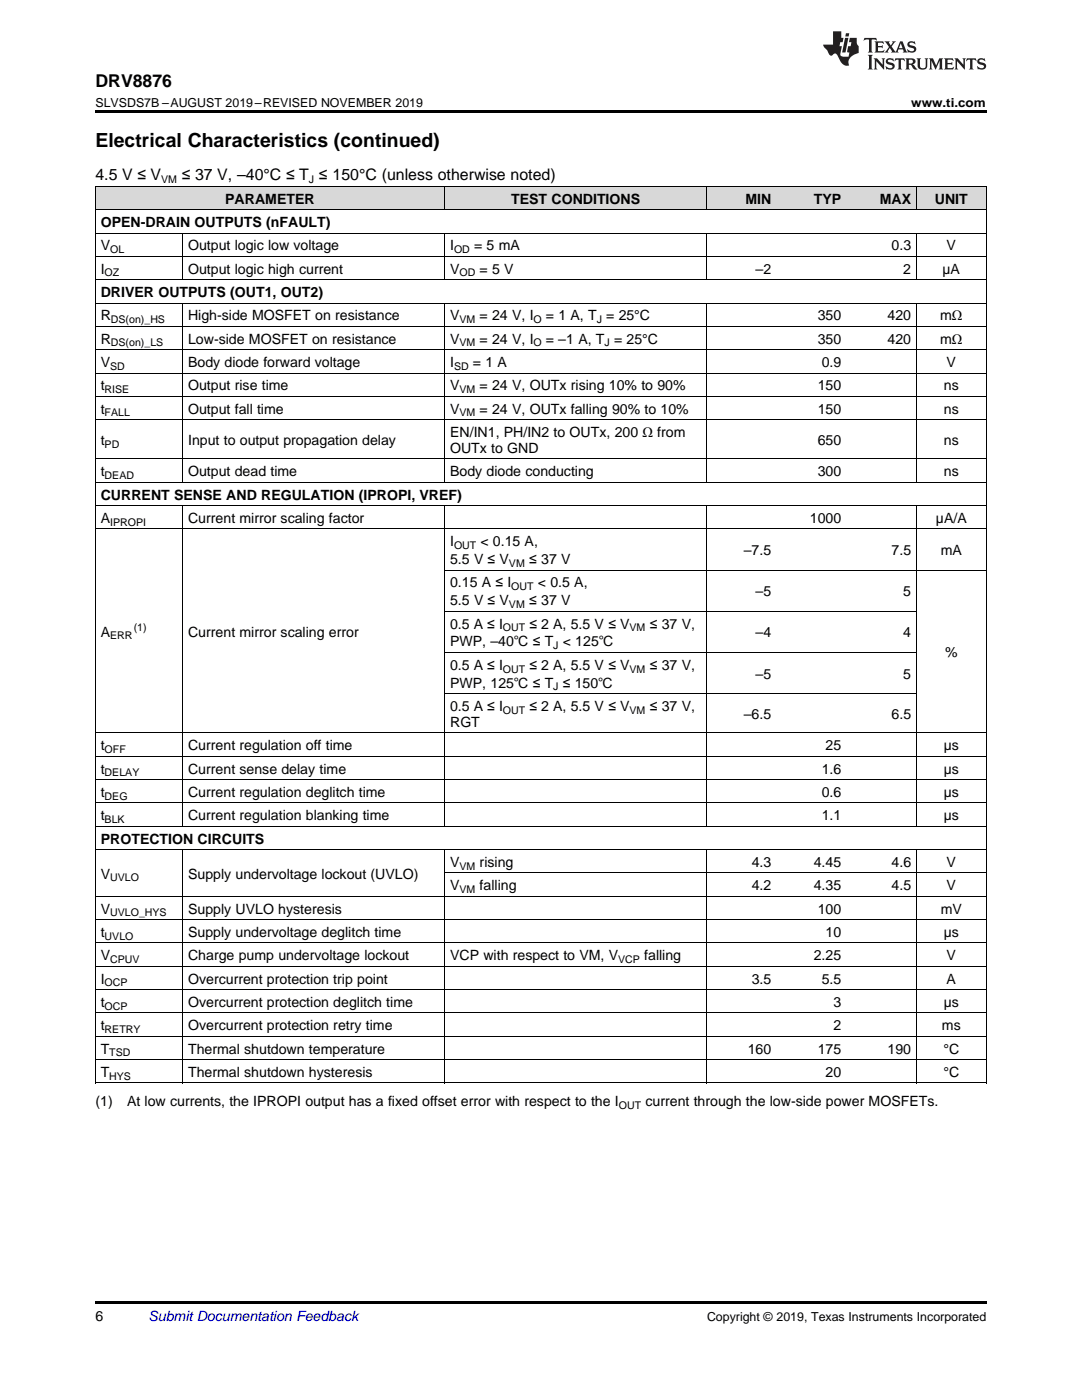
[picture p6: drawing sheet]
<svg xmlns="http://www.w3.org/2000/svg" width="216mm" height="279mm" viewBox="0 0 216 279" stroke-linecap="round" stroke-linejoin="round" font-family="sans-serif">
<defs><g id="words">
<text font-size="3.9" x="19" y="29.3">Electrical Characteristics (continued)</text>
<text font-size="3.5" x="19" y="17.3">DRV8876</text>
<g font-size="3.2">
<text x="19" y="36">4.5 V ≤ V</text>
<text x="36.3" y="36">≤ 37 V, –40°C ≤ T ≤ 150°C (unless otherwise noted)</text>
</g>
<g font-size="2.8">
<text x="44.9" y="40.6">PARAMETER</text>
<text x="102" y="40.6">TEST CONDITIONS</text>
<text x="148.7" y="40.6">MIN</text>
<text x="162.4" y="40.6">TYP</text>
<text x="175.5" y="40.6">MAX</text>
<text x="186.5" y="40.6">UNIT</text>
<text x="20.1" y="45.3">OPEN-DRAIN OUTPUTS (nFAULT)</text>
<text x="20.1" y="50">V</text>
<text x="37.5" y="50">Output logic low voltage</text>
<text x="89.8" y="50">I</text>
<text x="94.6" y="50">= 5 mA</text>
<text x="177.9" y="50">0.3</text>
<text x="188.9" y="50">V</text>
<text x="20.1" y="54.6">I</text>
<text x="20.1" y="59.3">DRIVER OUTPUTS (OUT1, OUT2)</text>
<text x="37.5" y="54.6">Output logic high current</text>
<text x="89.8" y="54.6">V</text>
<text x="95.7" y="54.6">= 5 V</text>
<text x="150.8" y="54.6">–2</text>
<text x="180.2" y="54.6">2</text>
<text x="188.1" y="54.6">µA</text>
<text x="20.1" y="63.9">R</text>
<text x="37.5" y="63.9">High-side MOSFET on resistance</text>
<text x="89.8" y="63.9">V</text>
<text x="95.7" y="63.9">= 24 V, I</text>
<text x="108.9" y="63.9">= 1 A, T = 25°C</text>
<text x="163.2" y="63.9">350</text>
<text x="177.1" y="63.9">420</text>
<text x="187.6" y="63.9">mΩ</text>
<text x="20.1" y="68.6">R</text>
<text x="37.5" y="68.6">Low-side MOSFET on resistance</text>
<text x="89.8" y="68.6">V</text>
<text x="95.7" y="68.6">= 24 V, I</text>
<text x="108.9" y="68.6">= –1 A, T = 25°C</text>
<text x="163.2" y="68.6">350</text>
<text x="177.1" y="68.6">420</text>
<text x="187.6" y="68.6">mΩ</text>
<text x="20.1" y="73.2">V</text>
<text x="20.1" y="77.9">t</text>
<text x="37.5" y="73.2">Body diode forward voltage</text>
<text x="37.5" y="77.9">Output rise time</text>
<text x="89.8" y="73.2">I</text>
<text x="89.8" y="77.9">V</text>
<text x="94.4" y="73.2">= 1 A</text>
<text x="95.7" y="77.9">= 24 V, OUTx rising 10% to 90%</text>
<text x="163.2" y="77.9">150</text>
<text x="164" y="73.2">0.9</text>
<text x="188.3" y="77.9">ns</text>
<text x="188.9" y="73.2">V</text>
<text x="20.1" y="82.5">t</text>
<text x="37.5" y="82.5">Output fall time</text>
<text x="89.8" y="82.5">V</text>
<text x="95.7" y="82.5">= 24 V, OUTx falling 90% to 10%</text>
<text x="163.2" y="82.5">150</text>
<text x="188.3" y="82.5">ns</text>
<text x="20.1" y="88.8">t</text>
<text x="37.5" y="88.8">Input to output propagation delay</text>
<text x="89.8" y="87.2">EN/IN1, PH/IN2 to OUTx, 200 Ω from</text>
<text x="163.2" y="88.8">650</text>
<text x="188.3" y="88.8">ns</text>
<text x="20.1" y="95">t</text>
<text x="37.5" y="95">Output dead time</text>
<text x="89.8" y="90.4">OUTx to GND</text>
<text x="89.8" y="95">Body diode conducting</text>
<text x="163.2" y="95">300</text>
<text x="188.3" y="95">ns</text>
<text x="20.1" y="99.7">CURRENT SENSE AND REGULATION (IPROPI, VREF)</text>
<text x="20.1" y="104.4">A</text>
<text x="37.5" y="104.4">Current mirror scaling factor</text>
<text x="161.6" y="104.4">1000</text>
<text x="186.8" y="104.4">µA/A</text>
<text x="89.8" y="109">I</text>
<text x="89.8" y="112.6">5.5 V ≤ V</text>
<text x="95.9" y="109">&lt; 0.15 A,</text>
<text x="105.6" y="112.6">≤ 37 V</text>
<text x="148.4" y="110.8">–7.5</text>
<text x="177.9" y="110.8">7.5</text>
<text x="187.7" y="110.8">mA</text>
<text x="89.8" y="117.2">0.15 A ≤ I</text>
<text x="107.3" y="117.2">&lt; 0.5 A,</text>
<text x="150.8" y="119">–5</text>
<text x="180.2" y="119">5</text>
<text x="89.8" y="120.8">5.5 V ≤ V</text>
<text x="89.8" y="125.4">0.5 A ≤ I</text>
<text x="105.6" y="120.8">≤ 37 V</text>
<text x="105.6" y="125.4">≤ 2 A, 5.5 V ≤ V</text>
<text x="129.6" y="125.4">≤ 37 V,</text>
<text x="20.1" y="127">A</text>
<text x="37.5" y="127">Current mirror scaling error</text>
<text x="89.8" y="129">PWP, –40℃ ≤ T &lt; 125℃</text>
<text x="150.8" y="127.2">–4</text>
<text x="180.2" y="127.2">4</text>
<text x="188.6" y="131.1">%</text>
<text x="89.8" y="133.7">0.5 A ≤ I</text>
<text x="89.8" y="137.2">PWP, 125℃ ≤ T ≤ 150℃</text>
<text x="105.6" y="133.7">≤ 2 A, 5.5 V ≤ V</text>
<text x="129.6" y="133.7">≤ 37 V,</text>
<text x="150.8" y="135.4">–5</text>
<text x="180.2" y="135.4">5</text>
<text x="89.8" y="141.9">0.5 A ≤ I</text>
<text x="105.6" y="141.9">≤ 2 A, 5.5 V ≤ V</text>
<text x="129.6" y="141.9">≤ 37 V,</text>
<text x="148.4" y="143.5">–6.5</text>
<text x="177.9" y="143.5">6.5</text>
<text x="20.1" y="149.7">t</text>
<text x="37.5" y="149.7">Current regulation off time</text>
<text x="89.8" y="145.1">RGT</text>
<text x="164.7" y="149.7">25</text>
<text x="188.3" y="149.7">µs</text>
<text x="20.1" y="154.4">t</text>
<text x="37.5" y="154.4">Current sense delay time</text>
<text x="164" y="154.4">1.6</text>
<text x="188.3" y="154.4">µs</text>
<text x="20.1" y="159">t</text>
<text x="37.5" y="159">Current regulation deglitch time</text>
<text x="164" y="159">0.6</text>
<text x="188.3" y="159">µs</text>
<text x="20.1" y="163.7">t</text>
<text x="37.5" y="163.7">Current regulation blanking time</text>
<text x="164" y="163.7">1.1</text>
<text x="188.3" y="163.7">µs</text>
<text x="20.1" y="168.3">PROTECTION CIRCUITS</text>
<text x="89.8" y="173">V</text>
<text x="95.7" y="173">rising</text>
<text x="150" y="173">4.3</text>
<text x="162.4" y="173">4.45</text>
<text x="177.9" y="173">4.6</text>
<text x="188.9" y="173">V</text>
<text x="20.1" y="175.3">V</text>
<text x="37.5" y="175.3">Supply undervoltage lockout (UVLO)</text>
<text x="89.8" y="177.7">V</text>
<text x="95.7" y="177.7">falling</text>
<text x="150" y="177.7">4.2</text>
<text x="162.4" y="177.7">4.35</text>
<text x="177.9" y="177.7">4.5</text>
<text x="188.9" y="177.7">V</text>
<text x="20.1" y="182.3">V</text>
<text x="37.5" y="182.3">Supply UVLO hysteresis</text>
<text x="163.2" y="182.3">100</text>
<text x="187.7" y="182.3">mV</text>
<text x="20.1" y="187">t</text>
<text x="20.1" y="191.6">V</text>
<text x="37.5" y="187">Supply undervoltage deglitch time</text>
<text x="37.5" y="191.6">Charge pump undervoltage lockout</text>
<text x="89.8" y="191.6">VCP with respect to VM, V</text>
<text x="128.6" y="191.6">falling</text>
<text x="162.4" y="191.6">2.25</text>
<text x="164.7" y="187">10</text>
<text x="188.3" y="187">µs</text>
<text x="188.9" y="191.6">V</text>
<text x="20.1" y="196.3">I</text>
<text x="37.5" y="196.3">Overcurrent protection trip point</text>
<text x="150" y="196.3">3.5</text>
<text x="164" y="196.3">5.5</text>
<text x="188.9" y="196.3">A</text>
<text x="20.1" y="200.9">t</text>
<text x="37.5" y="200.9">Overcurrent protection deglitch time</text>
<text x="166.3" y="200.9">3</text>
<text x="188.3" y="200.9">µs</text>
<text x="20.1" y="205.6">t</text>
<text x="37.5" y="205.6">Overcurrent protection retry time</text>
<text x="166.3" y="205.6">2</text>
<text x="188" y="205.6">ms</text>
<text x="20.1" y="210.3">T</text>
<text x="20.1" y="214.9">T</text>
<text x="37.5" y="210.3">Thermal shutdown temperature</text>
<text x="37.5" y="214.9">Thermal shutdown hysteresis</text>
<text x="149.2" y="210.3">160</text>
<text x="163.2" y="210.3">175</text>
<text x="164.7" y="214.9">20</text>
<text x="177.1" y="210.3">190</text>
<text x="188.2" y="210.3">°C</text>
<text x="188.2" y="214.9">°C</text>
<text x="19" y="220.8">(1)</text>
<text x="25.4" y="220.8">At low currents, the IPROPI output has a fixed offset error with respect to the I</text>
<text x="128.8" y="220.8">current through the low-side power MOSFETs.</text>
<text x="19" y="263.6">6</text>
</g>
<text font-size="2.8" fill="#0000c8" x="29.6" y="263.6">Submit Documentation Feedback</text>
<g font-size="2.5">
<text x="19" y="21.4">SLVSDS7B –AUGUST 2019–REVISED NOVEMBER 2019</text>
<text x="181.8" y="21.4">www.ti.com</text>
<text x="141.1" y="263.6">Copyright © 2019, Texas Instruments Incorporated</text>
</g>
<g font-size="2.1">
<text x="32.2" y="36.6">VM</text>
<text x="61.6" y="36.6">J</text>
<text x="22" y="50.5">OL</text>
<text x="90.6" y="50.5">OD</text>
<text x="20.9" y="55.2">OZ</text>
<text x="91.7" y="55.2">OD</text>
<text x="22.1" y="64.5">DS(on)_HS</text>
<text x="91.7" y="64.5">VM</text>
<text x="106.5" y="64.5">O</text>
<text x="119.1" y="64.5">J</text>
<text x="22.1" y="69.1">DS(on)_LS</text>
<text x="91.7" y="69.1">VM</text>
<text x="106.5" y="69.1">O</text>
<text x="120.6" y="69.1">J</text>
<text x="22" y="73.8">SD</text>
<text x="90.6" y="73.8">SD</text>
<text x="20.9" y="78.5">RISE</text>
<text x="20.9" y="83.1">FALL</text>
<text x="91.7" y="78.5">VM</text>
<text x="91.7" y="83.1">VM</text>
<text x="20.9" y="89.4">PD</text>
<text x="20.9" y="95.6">DEAD</text>
<text x="22" y="104.9">IPROPI</text>
<text x="90.6" y="109.6">OUT</text>
<text x="101.6" y="113.1">VM</text>
<text x="102" y="117.8">OUT</text>
<text x="26.7" y="125.9">(1)</text>
<text x="101.6" y="121.4">VM</text>
<text x="22" y="127.6">ERR</text>
<text x="100.4" y="126">OUT</text>
<text x="110.4" y="129.6">J</text>
<text x="125.6" y="126">VM</text>
<text x="100.4" y="134.2">OUT</text>
<text x="110.4" y="137.8">J</text>
<text x="125.6" y="134.2">VM</text>
<text x="100.4" y="142.5">OUT</text>
<text x="125.6" y="142.5">VM</text>
<text x="20.9" y="150.3">OFF</text>
<text x="20.9" y="154.9">DELAY</text>
<text x="20.9" y="159.6">DEG</text>
<text x="20.9" y="164.3">BLK</text>
<text x="91.7" y="173.6">VM</text>
<text x="22" y="175.9">UVLO</text>
<text x="91.7" y="178.2">VM</text>
<text x="22" y="182.9">UVLO_HYS</text>
<text x="20.9" y="187.5">UVLO</text>
<text x="20.9" y="196.8">OCP</text>
<text x="22" y="192.2">CPUV</text>
<text x="123.4" y="192.2">VCP</text>
<text x="20.9" y="201.5">OCP</text>
<text x="20.9" y="206.2">RETRY</text>
<text x="21.8" y="210.8">TSD</text>
<text x="21.8" y="215.5">HYS</text>
<text x="123.5" y="221.3">OUT</text>
</g>
</g></defs>
<g fill="#d8d8d8">
<path d="M19 37.3h17.5v4.6h-17.5z"/>
<path d="M36.5 37.3h52.3v4.6h-52.3z"/>
<path d="M88.8 37.3h52.2v4.6h-52.2z"/>
<path d="M141 37.3h14v4.6h-14z"/>
<path d="M155 37.3h13.9v4.6h-13.9z"/>
<path d="M168.9 37.3h14v4.6h-14z"/>
<path d="M182.9 37.3h13.9v4.6h-13.9z"/>
</g>
<path d="M19 22h177.8v.5h-177.8zM19 259.7h177.8v.5h-177.8z" fill="#000"/>
<g fill="none" stroke="#000" stroke-width=".2">
<path d="M19 37.2h177.8M19.1 37.2v179M88.7 37.2v4.7M141 37.2v4.7M182.8 37.2v4.7M196.8 37.2v179M19 55.8h177.8M19 51.2h177.8M19 46.5h177.8M19 41.9h177.8M36.4 46.6v9.3M88.7 46.6v9.3"/>
<path d="M141 46.6v9.3M182.8 46.6v9.3M19 79.1h177.8M19 74.5h177.8M19 69.8h177.8M19 65.1h177.8M19 60.5h177.8M36.4 60.5v35.8M88.7 60.5v35.8M141 60.5v35.8M182.8 60.5v35.8M19 96.3h177.8"/>
<path d="M19 91.6h177.8M19 83.8h177.8M19 105.6h177.8M19 100.9h177.8M36.4 101v64M88.7 101v64M88.8 113.8h108M141 101v64M182.8 101v64M88.8 138.4h94.1M88.8 130.2h94.1M88.8 122h94.1"/>
<path d="M19 155.6h177.8M19 150.9h177.8M19 146.3h177.8M19 178.9h177.8M19 169.6h177.8M19 164.9h177.8M19 160.2h177.8M36.4 169.6v46.6M88.7 169.6v46.6M88.8 174.2h108M141 169.6v46.6M182.8 169.6v46.6"/>
<path d="M19 197.5h177.8M19 192.8h177.8M19 188.2h177.8M19 183.5h177.8M19 216.1h177.8M19 211.5h177.8M19 206.8h177.8M19 202.2h177.8"/>
</g>
<g fill="#231f20">
<path d="M172.5 7.6l-.1 .5 .4-.2h.6v.1v2.1l-.2 .4h.9l-.2-.4v-2.1l.1-.1h.5l.5 .2-.2-.5zM174.5 8.3l.2 .3v1.5l-.2 .4h1.8l.2-.6a1.04 1.04 0 0 1-1.3 .2v-.7h.6l.3 .2v-.6l-.3 .2h-.6v-.6l.8-.1 .4 .3-.2-.5zM176.5 8.3l.9 1.1-.9 1.1h.8l-.2-.2 .4-.7 .5 .7-.2 .2h1.5l-.2-.2 .2-.4h.9l.1 .4-.2 .2h1l-.3-.3-.7-1.9h-.5l-.9 2-.8-1 .9-1h-.8l.1 .3-.4 .5-.3-.6 .1-.2zM179.7 8.6l.4 1h-.7zM181.3 8.4a.63 .63 0 0 0-.2 .7 .63 .63 0 0 0 .6 .4l.6 .2 .1 .2a.75 .75 0 0 1-.7 .4 .75 .75 0 0 1-.6-.5l.1 .7 .1-.1a1.11 1.11 0 0 0 1.5-.6 1.13 1.13 0 0 0-1.2-.8l-.1-.4a1.04 1.04 0 0 1 1.2 .2l-.2-.5-.2 .1-.4-.2zM173.2 10.9l.2 .4v2.2l-.2 .4h1l-.3-.4v-2.2l.3-.4zM174.3 11.6l.3 .4v1.5l-.3 .4h.8l-.2-.4v-1.3l1.5 1.7v-1.9l.2-.4h-.7l.2 .4v.9l-1.1-1.3zM177 11.8a.62 .62 0 0 0-.2 .7 .62 .62 0 0 0 .6 .4l.6 .1 .1 .3a.76 .76 0 0 1-.7 .3 .76 .76 0 0 1-.7-.4l.2 .7 .1-.1a1.11 1.11 0 0 0 1.5-.6 1.13 1.13 0 0 0-1.2-.8l-.1-.4a1.04 1.04 0 0 1 1.2 .2l-.2-.6-.2 .1-.5-.1zM178.7 11.6l-.2 .6a.61 .61 0 0 1 .8-.3v1.6l-.2 .4h.9l-.2-.4v-1.6a.63 .63 0 0 1 .7 .3l-.1-.6zM180.6 11.6l.3 .4v1.5l-.3 .4h1l-.2-.2-.1-.8 .6 .2a.76 .76 0 0 0 1.2 .7l-1-1a.58 .58 0 0 0 .6-.5 .58 .58 0 0 0-.5-.6zM181.4 11.9h.1a.45 .45 0 0 1 .5 .1 .45 .45 0 0 1 .1 .5l-.8 .2zM182.9 11.6l.2 .2a2.17 2.17 0 0 0 .3 1.9 .99 .99 0 0 0 1.6-.6v-1.1l.2-.4h-.7l.2 .2a1.92 1.92 0 0 1-.2 1.8 .6 .6 0 0 1-.9-.5v-1.1l.2-.4zM185.4 11.6l.2 .4v1.5l-.2 .4h.7l-.2-.4v-1.4l.8 1.8 .8-1.8v1.4l-.2 .4h.9l-.2-.4v-1.5l.2-.4h-.8l-.6 1.5-.6-1.5zM188.4 11.6l.2 .4v1.5l-.2 .4h1.8l.1-.6a1.04 1.04 0 0 1-1.2 .1v-.6h.5l.4 .2v-.6l-.4 .2h-.5v-.7h.8l.3 .3-.1-.6zM190.5 11.6l.2 .4v1.5l-.2 .4h.7l-.2-.4v-1.3l1.5 1.7v-1.9l.2-.4h-.7l.2 .4v.9l-1.1-1.3zM192.9 11.6l-.1 .6a.61 .61 0 0 1 .7-.3l.1 1.6-.3 .4h1l-.3-.4 .1-1.6a.63 .63 0 0 1 .7 .3l-.1-.6zM195.2 11.8a.62 .62 0 0 0-.2 .7 .62 .62 0 0 0 .6 .4l.6 .1 .1 .3a.76 .76 0 0 1-.7 .3 .76 .76 0 0 1-.6-.4l.1 .7 .1-.1a1.11 1.11 0 0 0 1.6-.6 1.13 1.13 0 0 0-1.3-.8l-.1-.4a1.04 1.04 0 0 1 1.2 .2l-.1-.6-.2 .1-.5-.1z"/>
<path d="M166.2 6.3v2.6h-1.9v.4l.8 .9a.91 .91 0 0 0 1 .8 .56 .56 0 0 1 .5-.3 .56 .56 0 0 1 .5 .3l.4 .8a1.53 1.53 0 0 0 1.9 1.2 1.54 1.54 0 0 1 1-2.1l.9-.3v-1.4a1.52 1.52 0 0 1-.4-1.6h-1.3l-.2 .8h.5l-.2 .8h-.5l-.1 1v.2l.4 .1-.2 .8a1.93 1.93 0 0 1-1.6-.3l.3-1.8h-.5l.2-.8h.4l.2-.8h-.4v-1.3zM168.6 7.6l-.6 2.9h.7l.6-2.9zM168.8 6.6l-.1 .7h.6l.2-.7z"/>
</g>
<use href="#words"/>
</svg>
